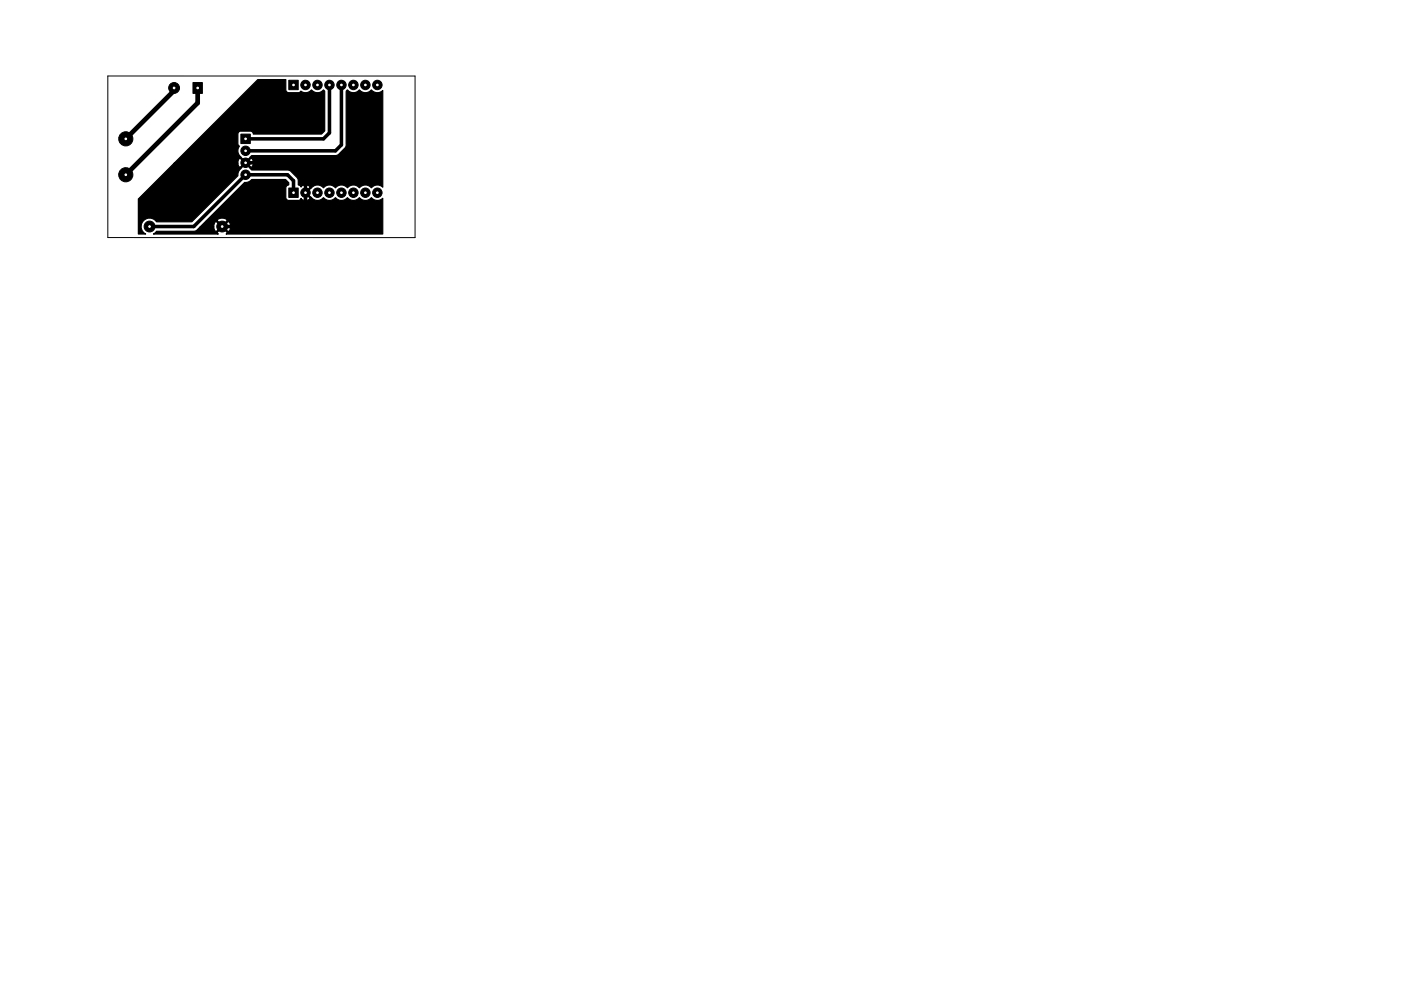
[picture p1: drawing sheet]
<svg xmlns="http://www.w3.org/2000/svg" width="297mm" height="210mm" viewBox="0 0 297 210" stroke-linecap="round" stroke-linejoin="round" font-family="sans-serif">
<path d="M22.9 16.1h65.1v34.3h-65.1z" fill="none" stroke="#000" stroke-width=".21"/>
<g fill="#000" stroke="#000" stroke-width=".21">
<path d="M40.9 17.5h2v2.3h-2zM61.2 17h2v2h-2zM51.1 28.5h2v2h-2zM61.2 39.9h2v2h-2z"/>
<circle cx="36.9" cy="18.7" r="1.15"/>
<circle cx="64.8" cy="18" r="1"/>
<circle cx="67.3" cy="18" r="1"/>
<circle cx="69.8" cy="18" r="1"/>
<circle cx="72.4" cy="18" r="1"/>
<circle cx="74.9" cy="18" r="1"/>
<circle cx="77.5" cy="18" r="1"/>
<circle cx="80" cy="18" r="1"/>
<circle cx="26.7" cy="37.1" r="1.5"/>
<circle cx="26.7" cy="29.5" r="1.5"/>
<circle cx="52.1" cy="37.1" r="1"/>
<circle cx="52.1" cy="34.5" r="1"/>
<circle cx="52.1" cy="32" r="1"/>
<circle cx="31.7" cy="48.1" r="1.15"/>
<circle cx="47.1" cy="48.1" r="1.15"/>
<circle cx="64.8" cy="40.9" r="1"/>
<circle cx="67.3" cy="40.9" r="1"/>
<circle cx="69.8" cy="40.9" r="1"/>
<circle cx="72.4" cy="40.9" r="1"/>
<circle cx="74.9" cy="40.9" r="1"/>
<circle cx="77.5" cy="40.9" r="1"/>
<circle cx="80" cy="40.9" r="1"/>
</g>
<path d="M36.9 18.7v.5l-10.2 10.3M41.9 18.7v3.1l-15.2 15.3" fill="none" stroke="#000" stroke-width="1"/>
<path d="M69.8 18v10.2l-1.2 1.3h-16.5M72.4 18v12.7l-1.3 1.3h-19M52.1 34.5h11.4l1.3 1.3v11.4l-.9 .9h-16.8M62.2 40.9v-2.6l-1.2-1.2h-8.9l-11 11h-9.4" fill="none" stroke="#000" stroke-width=".75"/>
<path d="M54.7 16.9h5.9v2.1a.64 .64 0 0 0 .6 .7h2.2l.4-.4 .5 .3 .6 .1 .6-.2 .5-.4 .3 .2a1.64 1.64 0 0 0 2.3-.2l.2 .2v8.5l-.6 .6h-14.5l-.2-.4-.3-.2h-2.1a.64 .64 0 0 0-.7 .7v2.1l.4 .4-.2 .2a1.77 1.77 0 0 0 .5 2.2l1 1 1.3-1.4h17.7l.6-.2 1.4-1.4 .3-.5v-11.6l.3-.2a1.64 1.64 0 0 0 2.5 0 1.64 1.64 0 0 0 2.5 0 1.63 1.63 0 0 0 2.5 .1v20.5l-.1-.1a1.64 1.64 0 0 0-2.4 .2 1.64 1.64 0 0 0-2.5 0 1.64 1.64 0 0 0-2.5 0 1.64 1.64 0 0 0-2.6 0 1.64 1.64 0 0 0-2.5 0 1.72 1.72 0 0 0-2.7 .1l-1 1 1 .9a1.73 1.73 0 0 0 2.7 .1 1.64 1.64 0 0 0 2.5 0 1.64 1.64 0 0 0 2.6 0 1.64 1.64 0 0 0 2.5 0 1.64 1.64 0 0 0 2.5 0 1.63 1.63 0 0 0 2.5 .2v7.6h-33.3l.3-.4-1.1-1.1-1.1 1.1 .3 .4h-13.8l.7-.6h7.9l.5-.2 .9-.8h2.8a.95 .95 0 0 0 .6 1l1-1h.4l1.1 1 .2-.1 .2-.3 .1-.7-.3-.9-.2-.1-1.1 1.1h-.4l-1-1.1a1.06 1.06 0 0 0-.6 1.1h-2.8l1.3-1.3h2.2l1.1 1.1 1.1-1.1-.1-.3-1-.2-.9 .2-.2 .3h-2.2l8.1-8.1h.6l.9-.6h7.1l.7 .7v.5l-.4 .1-.2 .4v2.1a.64 .64 0 0 0 .6 .6h2.2l.4-.4a1.17 1.17 0 0 0 1.9-.1l-1.1-1.1 1.1-1.1a1.17 1.17 0 0 0-1.9-.1l-.2-.3-.4-.1v-1.1l-.1-.4-1.8-1.7h-7.9l-1.3-1.4-1 1a1.87 1.87 0 0 0-.7 1.6l-9.7 9.8h-7.5a1.79 1.79 0 0 0-2.8-.2 1.79 1.79 0 0 0 .5 2.8h-1.6v-7.5l7.6-7.6h13.5a.81 .81 0 0 0 .5 .9l1-1h.3l1 1 .3-.1 .2-.9-.2-.8-.3-.1-1 .9h-.3l-1-.9a.94 .94 0 0 0-.5 1h-13.5z" fill="#000" stroke="#000" stroke-width=".25"/>
<g fill="#fff" stroke="#fff" stroke-width=".21">
<circle cx="52.1" cy="29.5" r=".17"/>
<circle cx="52.1" cy="32" r=".17"/>
<circle cx="52.1" cy="34.5" r=".17"/>
<circle cx="52.1" cy="37.1" r=".17"/>
<circle cx="62.2" cy="40.9" r=".17"/>
<circle cx="64.8" cy="40.9" r=".17"/>
<circle cx="67.3" cy="40.9" r=".17"/>
<circle cx="69.8" cy="40.9" r=".17"/>
<circle cx="72.4" cy="40.9" r=".17"/>
<circle cx="74.9" cy="40.9" r=".17"/>
<circle cx="77.5" cy="40.9" r=".17"/>
<circle cx="80" cy="40.9" r=".17"/>
<circle cx="80" cy="18" r=".17"/>
<circle cx="77.5" cy="18" r=".17"/>
<circle cx="74.9" cy="18" r=".17"/>
<circle cx="72.4" cy="18" r=".17"/>
<circle cx="69.8" cy="18" r=".17"/>
<circle cx="67.3" cy="18" r=".17"/>
<circle cx="64.8" cy="18" r=".17"/>
<circle cx="62.2" cy="18" r=".17"/>
<circle cx="26.7" cy="37.1" r=".17"/>
<circle cx="26.7" cy="29.5" r=".17"/>
<circle cx="47.1" cy="48.1" r=".18"/>
<circle cx="41.9" cy="18.7" r=".17"/>
<circle cx="36.9" cy="18.7" r=".17"/>
<circle cx="31.7" cy="48.1" r=".17"/>
</g>
</svg>
